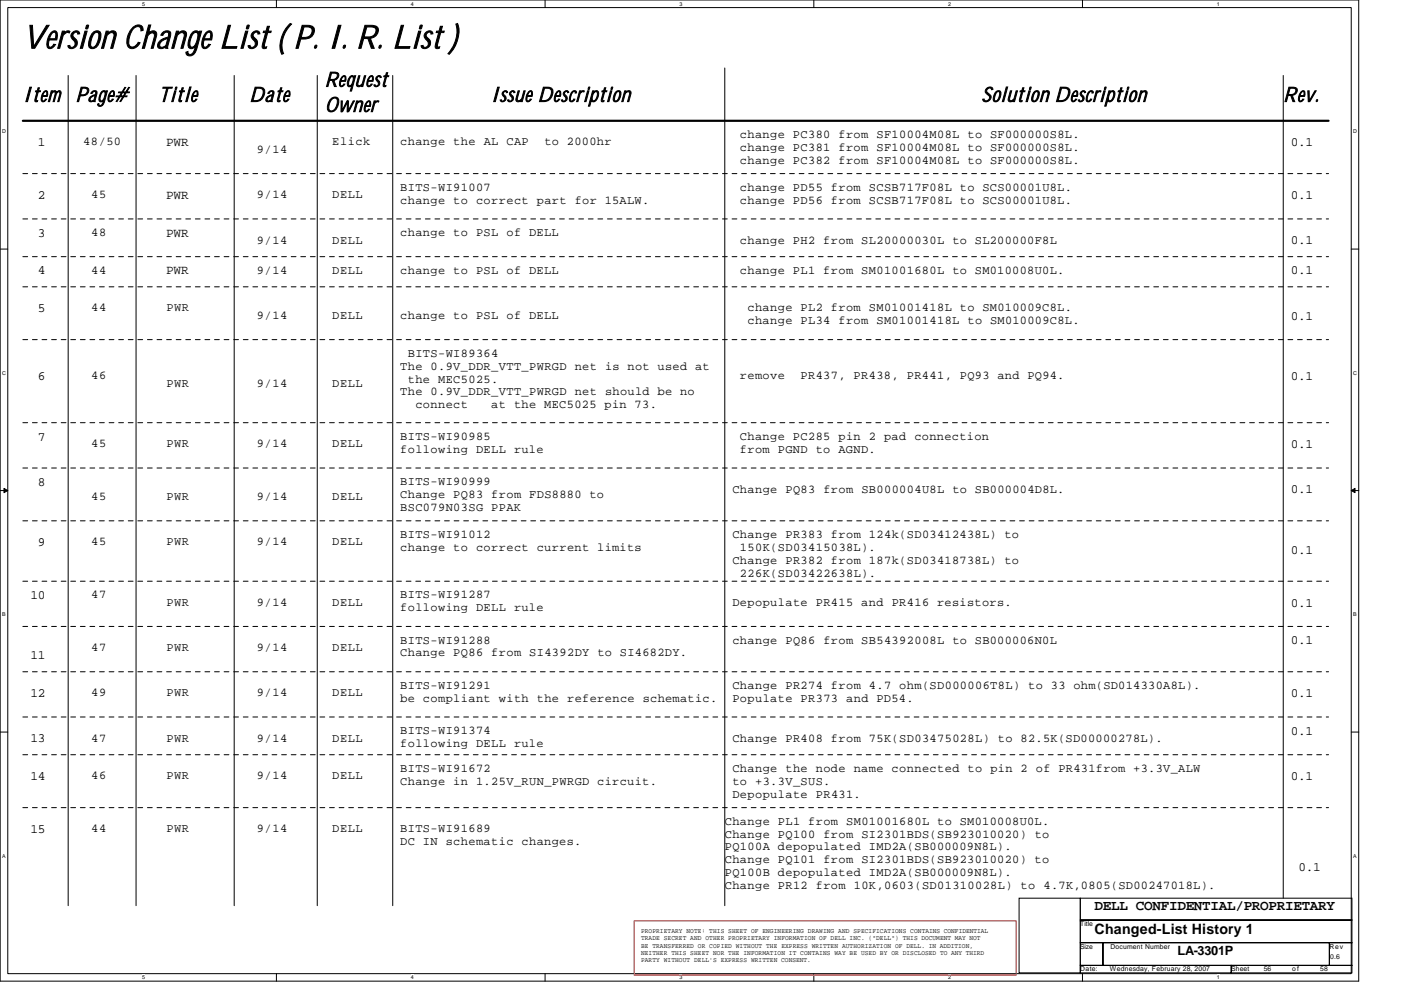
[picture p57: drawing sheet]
<svg xmlns="http://www.w3.org/2000/svg" width="297mm" height="210mm" viewBox="0 0 297 210" stroke-linecap="round" stroke-linejoin="round" font-family="sans-serif">
<defs><g id="words">
<text font-size="6.9" x="4.8" y="10.2">Version Change List ( P. I. R. List )</text>
<g font-size="4.3">
<text x="4.8" y="21.5">Item</text>
<text x="16" y="21.5">Page#</text>
<text x="33.7" y="21.5">Title</text>
<text x="52.8" y="21.5">Date</text>
<text x="68.9" y="18.4">Request</text>
<text x="68.9" y="23.7">Owner</text>
<text x="104" y="21.5">Issue Description</text>
<text x="208.1" y="21.5">Solution Description</text>
<text x="272.1" y="21.5">Rev.</text>
</g>
<g font-size="3">
<text x="232.1" y="193">DELL CONFIDENTIAL/PROPRIETARY</text>
<text x="232.1" y="198.1">Changed-List History 1</text>
</g>
<g font-size="2.7">
<text x="8" y="31">1</text>
<text x="35.3" y="31">PWR</text>
<text x="273.7" y="31">0.1</text>
<text x="8" y="42.2">2</text>
<text x="35.3" y="42.2">PWR</text>
<text x="273.7" y="42.2">0.1</text>
<text x="8" y="50.2">3</text>
<text x="35.3" y="50.2">PWR</text>
<text x="273.7" y="51.8">0.1</text>
<text x="8" y="58.2">4</text>
<text x="35.3" y="58.2">PWR</text>
<text x="273.7" y="58.2">0.1</text>
<text x="8" y="66.2">5</text>
<text x="273.7" y="67.8">0.1</text>
<text x="8" y="80.6">6</text>
<text x="273.7" y="80.6">0.1</text>
<text x="8" y="93.4">7</text>
<text x="273.7" y="95">0.1</text>
<text x="8" y="103">8</text>
<text x="273.7" y="104.6">0.1</text>
<text x="8" y="115.8">9</text>
<text x="273.7" y="117.4">0.1</text>
<text x="6.4" y="127">10</text>
<text x="273.7" y="128.6">0.1</text>
<text x="273.7" y="136.6">0.1</text>
<text x="6.4" y="139.8">11</text>
<text x="6.4" y="147.8">12</text>
<text x="273.7" y="147.8">0.1</text>
<text x="273.7" y="155.8">0.1</text>
<text x="6.4" y="157.4">13</text>
<text x="6.4" y="165.4">14</text>
<text x="273.7" y="165.4">0.1</text>
<text x="6.4" y="176.6">15</text>
<text x="275.3" y="184.6">0.1</text>
<text x="249.7" y="202.5">LA-3301P</text>
</g>
<g font-size="2.5">
<text x="156.9" y="29.3">change PC380 from SF10004M08L to SF000000S8L.</text>
<text x="17.6" y="30.8">48/50</text>
<text x="54.5" y="32.4">9/14</text>
<text x="70.5" y="30.8">Elick</text>
<text x="84.9" y="30.8">change the AL CAP</text>
<text x="115.4" y="30.8">to 2000hr</text>
<text x="156.9" y="32">change PC381 from SF10004M08L to SF000000S8L.</text>
<text x="156.9" y="34.7">change PC382 from SF10004M08L to SF000000S8L.</text>
<text x="84.9" y="40.4">BITS-WI91007</text>
<text x="156.9" y="40.4">change PD55 from SCSB717F08L to SCS00001U8L.</text>
<text x="19.3" y="42">45</text>
<text x="54.5" y="42">9/14</text>
<text x="70.5" y="42">DELL</text>
<text x="84.9" y="43.2">change to correct part for 15ALW.</text>
<text x="156.9" y="43.2">change PD56 from SCSB717F08L to SCS00001U8L.</text>
<text x="19.3" y="50">48</text>
<text x="54.5" y="51.6">9/14</text>
<text x="70.5" y="51.6">DELL</text>
<text x="84.9" y="50">change to PSL of DELL</text>
<text x="156.9" y="51.6">change PH2 from SL20000030L to SL200000F8L</text>
<text x="19.3" y="58">44</text>
<text x="54.5" y="58">9/14</text>
<text x="70.5" y="58">DELL</text>
<text x="84.9" y="58">change to PSL of DELL</text>
<text x="156.9" y="58">change PL1 from SM01001680L to SM010008U0L.</text>
<text x="19.3" y="66">44</text>
<text x="35.3" y="66">PWR</text>
<text x="54.5" y="67.6">9/14</text>
<text x="70.5" y="67.6">DELL</text>
<text x="84.9" y="67.6">change to PSL of DELL</text>
<text x="158.5" y="68.8">change PL34 from SM01001418L to SM010009C8L.</text>
<text x="158.5" y="66">change PL2 from SM01001418L to SM010009C8L.</text>
<text x="86.5" y="75.6">BITS-WI89364</text>
<text x="19.3" y="80.5">46</text>
<text x="35.3" y="82">PWR</text>
<text x="54.5" y="82">9/14</text>
<text x="70.5" y="82">DELL</text>
<text x="84.9" y="78.4">The 0.9V_DDR_VTT_PWRGD net is not used at</text>
<text x="84.9" y="83.8">The 0.9V_DDR_VTT_PWRGD net should be no</text>
<text x="86.5" y="81.1">the MEC5025.</text>
<text x="156.9" y="80.5">remove</text>
<text x="169.7" y="80.5">PR437, PR438, PR441, PQ93 and PQ94.</text>
<text x="88.1" y="86.6">connect</text>
<text x="104.2" y="86.6">at the MEC5025 pin 73.</text>
<text x="19.3" y="94.8">45</text>
<text x="35.3" y="94.8">PWR</text>
<text x="54.5" y="94.8">9/14</text>
<text x="70.5" y="94.8">DELL</text>
<text x="84.9" y="93.3">BITS-WI90985</text>
<text x="84.9" y="96">following DELL rule</text>
<text x="156.9" y="93.3">Change PC285 pin 2 pad connection</text>
<text x="156.9" y="96">from PGND to AGND.</text>
<text x="19.3" y="106">45</text>
<text x="35.3" y="106">PWR</text>
<text x="54.5" y="106">9/14</text>
<text x="70.5" y="106">DELL</text>
<text x="84.9" y="102.8">BITS-WI90999</text>
<text x="84.9" y="105.6">Change PQ83 from FDS8880 to</text>
<text x="155.3" y="104.5">Change PQ83 from SB000004U8L to SB000004D8L.</text>
<text x="84.9" y="108.3">BSC079N03SG PPAK</text>
<text x="19.3" y="115.7">45</text>
<text x="35.3" y="115.7">PWR</text>
<text x="54.5" y="115.7">9/14</text>
<text x="70.5" y="115.7">DELL</text>
<text x="84.9" y="114">BITS-WI91012</text>
<text x="84.9" y="116.8">change to correct current limits</text>
<text x="155.3" y="114">Change PR383 from 124k(SD03412438L) to</text>
<text x="155.3" y="119.5">Change PR382 from 187k(SD03418738L) to</text>
<text x="156.9" y="116.8">150K(SD03415038L).</text>
<text x="156.9" y="122.2">226K(SD03422638L).</text>
<text x="19.3" y="126.9">47</text>
<text x="35.3" y="128.5">PWR</text>
<text x="54.5" y="128.5">9/14</text>
<text x="70.5" y="128.5">DELL</text>
<text x="84.9" y="126.9">BITS-WI91287</text>
<text x="84.9" y="129.6">following DELL rule</text>
<text x="155.3" y="128.5">Depopulate PR415 and PR416 resistors.</text>
<text x="84.9" y="136.5">BITS-WI91288</text>
<text x="155.3" y="136.5">change PQ86 from SB54392008L to SB000006N0L</text>
<text x="19.3" y="138">47</text>
<text x="35.3" y="138">PWR</text>
<text x="54.5" y="138">9/14</text>
<text x="70.5" y="138">DELL</text>
<text x="84.9" y="139.2">Change PQ86 from SI4392DY to SI4682DY.</text>
<text x="19.3" y="147.7">49</text>
<text x="35.3" y="147.7">PWR</text>
<text x="54.5" y="147.7">9/14</text>
<text x="70.5" y="147.7">DELL</text>
<text x="84.9" y="146">BITS-WI91291</text>
<text x="84.9" y="148.8">be compliant with the reference schematic.</text>
<text x="155.3" y="146">Change PR274 from 4.7 ohm(SD000006T8L) to 33 ohm(SD014330A8L).</text>
<text x="155.3" y="148.8">Populate PR373 and PD54.</text>
<text x="84.9" y="155.7">BITS-WI91374</text>
<text x="19.3" y="157.3">47</text>
<text x="35.3" y="157.3">PWR</text>
<text x="54.5" y="157.3">9/14</text>
<text x="70.5" y="157.3">DELL</text>
<text x="84.9" y="158.4">following DELL rule</text>
<text x="155.3" y="157.3">Change PR408 from 75K(SD03475028L) to 82.5K(SD00000278L).</text>
<text x="19.3" y="165.3">46</text>
<text x="35.3" y="165.3">PWR</text>
<text x="54.5" y="165.3">9/14</text>
<text x="70.5" y="165.3">DELL</text>
<text x="84.9" y="163.7">BITS-WI91672</text>
<text x="84.9" y="166.4">Change in 1.25V_RUN_PWRGD circuit.</text>
<text x="155.3" y="166.4">to +3.3V_SUS.</text>
<text x="155.3" y="163.7">Change the node name connected to pin 2 of PR431from +3.3V_ALW</text>
<text x="155.3" y="169.1">Depopulate PR431.</text>
<text x="19.3" y="176.5">44</text>
<text x="35.3" y="176.5">PWR</text>
<text x="54.5" y="176.5">9/14</text>
<text x="70.5" y="176.5">DELL</text>
<text x="84.9" y="176.5">BITS-WI91689</text>
<text x="84.9" y="179.2">DC IN schematic changes.</text>
<text x="153.7" y="177.6">Change PQ100 from SI2301BDS(SB923010020) to</text>
<text x="153.7" y="174.9">Change PL1 from SM01001680L to SM010008U0L.</text>
<text x="153.7" y="183">Change PQ101 from SI2301BDS(SB923010020) to</text>
<text x="153.7" y="185.8">PQ100B depopulated IMD2A(SB000009N8L).</text>
<text x="153.7" y="180.3">PQ100A depopulated IMD2A(SB000009N8L).</text>
<text x="153.7" y="188.5">Change PR12 from 10K,0603(SD01310028L) to 4.7K,0805(SD00247018L).</text>
</g>
<g font-size="1.4">
<text x="135.9" y="197.8">PROPRIETARY NOTE: THIS SHEET OF ENGINEERING DRAWING AND SPECIFICATIONS CONTAINS CONFIDENTIAL</text>
<text x="229" y="196.4">Title</text>
<text x="135.9" y="199.4">TRADE SECRET AND OTHER PROPRIETARY INFORMATION OF DELL INC. (&quot;DELL&quot;) THIS DOCUMENT MAY NOT</text>
<text x="135.9" y="200.9">BE TRANSFERRED OR COPIED WITHOUT THE EXPRESS WRITTEN AUTHORIZATION OF DELL. IN ADDITION,</text>
<text x="135.9" y="202.5">NEITHER THIS SHEET NOR THE INFORMATION IT CONTAINS WAY BE USED BY OR DISCLOSED TO ANY THIRD</text>
<text x="229" y="201.2">Size</text>
<text x="235.4" y="201.2">Document Number</text>
<text x="281.9" y="201.2">Rev</text>
<text x="282" y="203.2">0.6</text>
<text x="135.9" y="204">PARTY WITHOUT DELL'S EXPRESS WRITTEN CONSENT.</text>
<text x="229" y="206">Date:</text>
<text x="235.3" y="205.8">Wednesday, February 28, 2007</text>
<text x="261" y="206">Sheet</text>
<text x="267.9" y="205.8">56</text>
<text x="274" y="206">of</text>
<text x="279.9" y="205.8">58</text>
</g>
<g font-size="1.1">
<text x="30.1" y="1.2">5</text>
<text x="87.1" y="1.2">4</text>
<text x="144" y="1.2">3</text>
<text x="201" y="1.2">2</text>
<text x="258" y="1.2">1</text>
<text x=".4" y="28.2">D</text>
<text x="286.9" y="28.2">D</text>
<text x=".4" y="79.4">C</text>
<text x="286.9" y="79.4">C</text>
<text x=".4" y="130.6">B</text>
<text x="286.9" y="130.6">B</text>
<text x=".4" y="181.8">A</text>
<text x="286.9" y="181.8">A</text>
<text x="30.1" y="207.6">5</text>
<text x="87.1" y="207.6">4</text>
<text x="144" y="207.6">3</text>
<text x="201" y="207.6">2</text>
<text x="258" y="207.6">1</text>
</g>
</g></defs>
<path d="M0 0h288.1v208h-288.1zM1.6 1.6h284.9v204.8h-284.9z" fill="none" stroke="#000" stroke-width=".21"/>
<g fill="#fff">
<path d="M30.1 .2h.6v1.2h-.6z"/>
<path d="M30.1 206.6h.6v1.3h-.6z"/>
</g>
<path d="M58.6 0v1.6M58.6 206.4v1.6" fill="none" stroke="#000" stroke-width=".21"/>
<g fill="#fff">
<path d="M87.1 .2h.6v1.2h-.6z"/>
<path d="M87.1 206.6h.6v1.3h-.6z"/>
</g>
<path d="M115.6 0v1.6M115.6 206.4v1.6" fill="none" stroke="#000" stroke-width=".21"/>
<g fill="#fff">
<path d="M144 .2h.6v1.2h-.6z"/>
<path d="M144 206.6h.6v1.3h-.6z"/>
</g>
<path d="M172.5 0v1.6M172.5 206.4v1.6" fill="none" stroke="#000" stroke-width=".21"/>
<g fill="#fff">
<path d="M201 .2h.6v1.2h-.6z"/>
<path d="M201 206.6h.6v1.3h-.6z"/>
</g>
<path d="M229.5 0v1.6M229.5 206.4v1.6" fill="none" stroke="#000" stroke-width=".21"/>
<g fill="#fff">
<path d="M258 .2h.6v1.2h-.6z"/>
<path d="M258 206.6h.6v1.3h-.6z"/>
<path d="M.4 27.2h.8v1.3h-.8z"/>
<path d="M286.9 27.2h.8v1.3h-.8z"/>
<path d="M.4 78.4h.8v1.3h-.8z"/>
<path d="M286.9 78.4h.8v1.3h-.8z"/>
</g>
<path d="M0 52.8h1.6M286.5 52.8h1.6" fill="none" stroke="#000" stroke-width=".21"/>
<g fill="#fff">
<path d="M.4 129.6h.8v1.3h-.8z"/>
<path d="M286.9 129.6h.7v1.3h-.7z"/>
</g>
<path d="M0 104h1.6M286.5 104h1.6" fill="none" stroke="#000" stroke-width=".21"/>
<path d="M.8 103.5l.8 .5-.8 .5zM286.5 104l.8-.5v1z" fill="#000" stroke="#000" stroke-width=".21"/>
<g fill="#fff">
<path d="M.4 180.8h.8v1.3h-.8z"/>
<path d="M286.9 180.8h.7v1.3h-.7z"/>
</g>
<g fill="none" stroke="#000" stroke-width=".21">
<path d="M14.5 16v176M28.8 16v176M49.7 16v176M67.3 16v176M83.3 16v176M153.7 14.4v177.6M272.1 16v174.4M0 155.2h1.6M286.5 155.2h1.6M216.1 190.4h12.9v15.9h-12.9zM229 190.4h57.6v4.7h-57.6zM229 195.1h57.6v4.8h-57.6z"/>
<path d="M229 199.9h4.8v4.8h-4.8zM233.8 199.9h48.1v4.8h-48.1zM281.9 199.9h4.7v4.8h-4.7zM229 204.7h32v1.6h-32zM261 204.7h25.6v1.6h-25.6z"/>
</g>
<path d="M4.8 25.6h276.9" fill="none" stroke="#000" stroke-width=".47"/>
<path d="M134.5 195.2h80.9v11.6h-80.9z" fill="none" stroke="#f00" stroke-width=".21"/>
<g fill="none" stroke="#000" stroke-width=".21" stroke-dasharray="1 1 1 1 1 1 1 1">
<path d="M4.8 36.8h276.9M4.8 46.4h276.9M4.8 54.4h276.9M4.8 60.8h276.9M4.8 72h276.9M4.8 89.6h276.9M4.8 99.2h276.9M4.8 110.4h276.9M4.8 123.2h276.9M4.8 132.8h276.9M4.8 142.4h276.9M4.8 152h276.9"/>
<path d="M4.8 160h276.9M4.8 171.2h276.9"/>
</g>
<use href="#words"/>
</svg>
